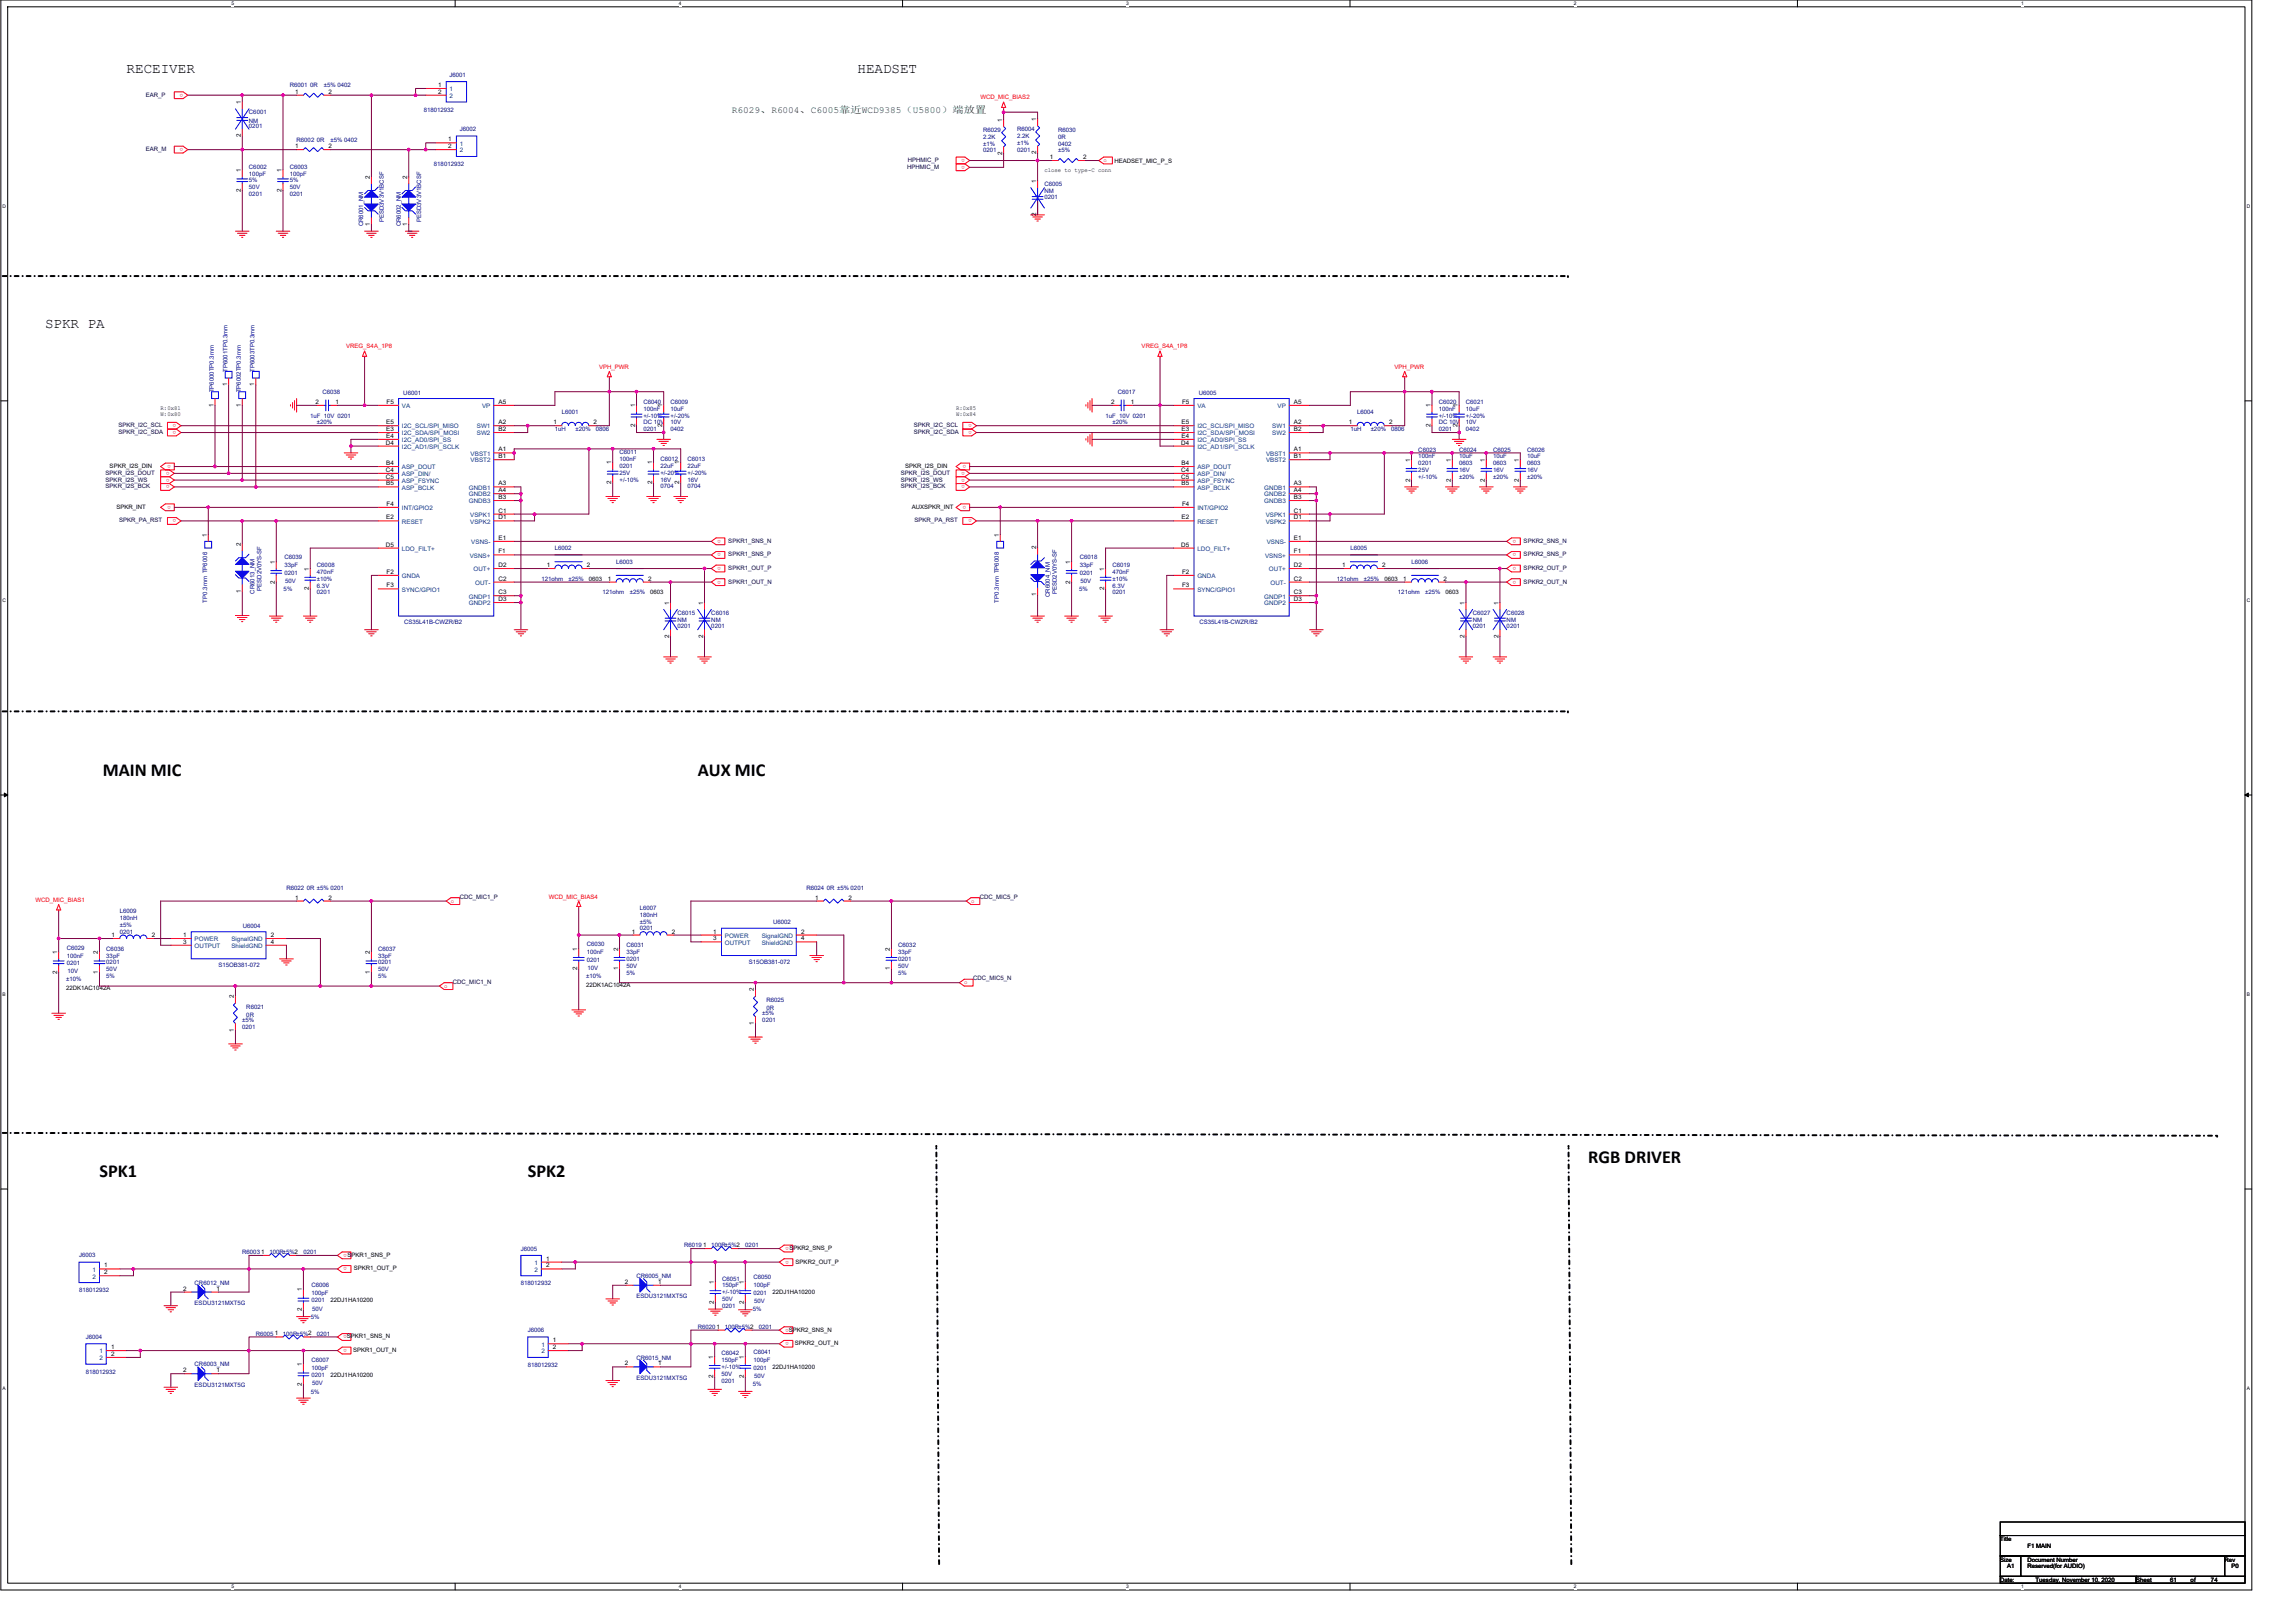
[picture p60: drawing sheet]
<svg xmlns="http://www.w3.org/2000/svg" width="420mm" height="297mm" viewBox="0 0 420 297" stroke-linecap="round" stroke-linejoin="round" font-family="sans-serif">
<defs><g id="words">
<g font-size="3.3">
<text x="18.8" y="141.9">MAIN MIC</text>
<text x="127.7" y="142.1">AUX MIC</text>
<text x="18.2" y="215.5">SPK1</text>
<text x="96.6" y="215.5">SPK2</text>
<text x="290.8" y="212.9">RGB DRIVER</text>
</g>
<g font-size="2.6">
<text x="23.2" y="13.3">RECEIVER</text>
<text x="157" y="13.4">HEADSET</text>
<text x="8.2" y="60">SPKR PA</text>
</g>
<text font-size="1.7" fill="#008000" x="134" y="20.7">R6029、R6004、C6005靠近WCD9385（U5800）端放置</text>
<g font-size="1.1" fill="#000040">
<text x="26.7" y="17.7">EAR_P</text>
<text x="26.7" y="27.7">EAR_M</text>
<text x="166.2" y="29.7">HPHMIC_P</text>
<text x="166.1" y="30.9">HPHMIC_M</text>
<text x="21.7" y="78.2">SPKR_I2C_SCL</text>
<text x="21.7" y="79.4">SPKR_I2C_SDA</text>
<text x="167.3" y="78.2">SPKR_I2C_SCL</text>
<text x="167.3" y="79.4">SPKR_I2C_SDA</text>
<text x="19.3" y="86.9">SPKR_I2S_DOUT</text>
<text x="19.3" y="88.1">SPKR_I2S_WS</text>
<text x="19.3" y="89.4">SPKR_I2S_BCK</text>
<text x="164.9" y="86.9">SPKR_I2S_DOUT</text>
<text x="164.9" y="88.1">SPKR_I2S_WS</text>
<text x="164.9" y="89.4">SPKR_I2S_BCK</text>
<text x="21.8" y="95.6">SPKR_PA_RST</text>
<text x="167.4" y="95.6">SPKR_PA_RST</text>
<text x="133.3" y="99.3">SPKR1_SNS_N</text>
<text x="133.3" y="101.8">SPKR1_SNS_P</text>
<text x="278.9" y="99.3">SPKR2_SNS_N</text>
<text x="278.9" y="101.8">SPKR2_SNS_P</text>
<text x="133.3" y="104.3">SPKR1_OUT_P</text>
<text x="133.3" y="106.8">SPKR1_OUT_N</text>
<text x="278.9" y="104.3">SPKR2_OUT_P</text>
<text x="278.9" y="106.8">SPKR2_OUT_N</text>
<text x="84.2" y="164.4">CDC_MIC1_P</text>
<text x="179.4" y="164.4">CDC_MIC5_P</text>
<text x="178.1" y="179.4">CDC_MIC5_N</text>
<text x="82.9" y="180">CDC_MIC1_N</text>
</g>
<g font-size="1.1" fill="#f00">
<text x="33.5" y="17.1" transform="rotate(180 33.5 17.1)">o</text>
<text x="179.5" y="18.2">WCD_MIC_BIAS2</text>
<text x="33.5" y="27.1" transform="rotate(180 33.5 27.1)">o</text>
<text x="176.6" y="29.1" transform="rotate(180 176.6 29.1)">o</text>
<text x="202" y="29.7">o</text>
<text x="176.6" y="30.3" transform="rotate(180 176.6 30.3)">o</text>
<text x="63.4" y="63.8">VREG_S4A_1P8</text>
<text x="209" y="63.8">VREG_S4A_1P8</text>
<text x="109.7" y="67.5">VPH_PWR</text>
<text x="255.3" y="67.5">VPH_PWR</text>
<text x="32.3" y="77.6" transform="rotate(180 32.3 77.6)">o</text>
<text x="177.9" y="77.6" transform="rotate(180 177.9 77.6)">o</text>
<text x="32.3" y="78.9" transform="rotate(180 32.3 78.9)">o</text>
<text x="177.9" y="78.9" transform="rotate(180 177.9 78.9)">o</text>
<text x="31" y="86.3" transform="rotate(180 31 86.3)">o</text>
<text x="31" y="87.6" transform="rotate(180 31 87.6)">o</text>
<text x="31" y="88.8" transform="rotate(180 31 88.8)">o</text>
<text x="31.3" y="85.1" transform="rotate(180 31.3 85.1)">o</text>
<text x="176.6" y="86.3" transform="rotate(180 176.6 86.3)">o</text>
<text x="176.6" y="87.6" transform="rotate(180 176.6 87.6)">o</text>
<text x="176.6" y="88.8" transform="rotate(180 176.6 88.8)">o</text>
<text x="176.9" y="85.1" transform="rotate(180 176.9 85.1)">o</text>
<text x="31.3" y="92.6" transform="rotate(180 31.3 92.6)">o</text>
<text x="32.3" y="95.1" transform="rotate(180 32.3 95.1)">o</text>
<text x="176.9" y="92.6" transform="rotate(180 176.9 92.6)">o</text>
<text x="177.9" y="95.1" transform="rotate(180 177.9 95.1)">o</text>
<text x="132" y="98.8" transform="rotate(180 132 98.8)">o</text>
<text x="132" y="101.3" transform="rotate(180 132 101.3)">o</text>
<text x="277.6" y="98.8" transform="rotate(180 277.6 98.8)">o</text>
<text x="277.6" y="101.3" transform="rotate(180 277.6 101.3)">o</text>
<text x="132" y="103.8" transform="rotate(180 132 103.8)">o</text>
<text x="132" y="106.3" transform="rotate(180 132 106.3)">o</text>
<text x="277.6" y="103.8" transform="rotate(180 277.6 103.8)">o</text>
<text x="277.6" y="106.3" transform="rotate(180 277.6 106.3)">o</text>
<text x="6.5" y="165.1">WCD_MIC_BIAS1</text>
<text x="82.6" y="165.2">o</text>
<text x="100.5" y="164.4">WCD_MIC_BIAS4</text>
<text x="177.8" y="165.2">o</text>
<text x="81.3" y="180.8">o</text>
<text x="176.5" y="180.1">o</text>
<text x="63.5" y="229.5" transform="rotate(180 63.5 229.5)">o</text>
<text x="63.5" y="232" transform="rotate(180 63.5 232)">o</text>
<text x="144.4" y="228.2" transform="rotate(180 144.4 228.2)">o</text>
<text x="144.4" y="230.7" transform="rotate(180 144.4 230.7)">o</text>
<text x="63.5" y="244.4" transform="rotate(180 63.5 244.4)">o</text>
<text x="144.4" y="243.2" transform="rotate(180 144.4 243.2)">o</text>
<text x="144.4" y="245.6" transform="rotate(180 144.4 245.6)">o</text>
<text x="63.5" y="246.9" transform="rotate(180 63.5 246.9)">o</text>
</g>
<g font-size="1.1" fill="#000080">
<text x="53.1" y="16">R6001 0R</text>
<text x="59.3" y="16">±5% 0402</text>
<text x="82.3" y="14.1">J6001</text>
<text x="45.6" y="20.9">C6001</text>
<text x="45.6" y="22.4">NM</text>
<text x="45.6" y="23.4">0201</text>
<text x="77.6" y="20.4">818012932</text>
<text x="54.3" y="25.9">R6002 0R</text>
<text x="60.5" y="25.9">±5% 0402</text>
<text x="84.2" y="24">J6002</text>
<text x="180" y="24.2">R6029</text>
<text x="180" y="25.4">2.2K</text>
<text x="180" y="26.6">±1%</text>
<text x="180" y="27.9">0201</text>
<text x="186.2" y="24">R6004</text>
<text x="186.2" y="25.3">2.2K</text>
<text x="186.2" y="26.5">±1%</text>
<text x="186.2" y="27.8">0201</text>
<text x="193.7" y="24.2">R6030</text>
<text x="193.7" y="25.4">0R</text>
<text x="193.7" y="27.9">±5%</text>
<text x="193.7" y="26.6">0402</text>
<text x="45.6" y="30.9">C6002</text>
<text x="45.6" y="32.1">100pF</text>
<text x="45.6" y="35.9">0201</text>
<text x="45.6" y="34.6">50V</text>
<text x="45.6" y="33.4">5%</text>
<text x="53.1" y="30.9">C6003</text>
<text x="53.1" y="32.1">100pF</text>
<text x="53.1" y="35.9">0201</text>
<text x="53.1" y="34.6">50V</text>
<text x="53.1" y="33.4">5%</text>
<text x="79.4" y="30.4">818012932</text>
<text x="191.2" y="34">C6005</text>
<text x="191.2" y="35.2">NM</text>
<text x="66.5" y="41.4" transform="rotate(-90 66.5 41.4)">CR6001_NM</text>
<text x="70.3" y="40.7" transform="rotate(-90 70.3 40.7)">PESD3V3V1BCSF</text>
<text x="73.4" y="41.4" transform="rotate(-90 73.4 41.4)">CR6002_NM</text>
<text x="77.1" y="40.7" transform="rotate(-90 77.1 40.7)">PESD3V3V1BCSF</text>
<text x="191.2" y="36.5">0201</text>
<text x="39.1" y="71.8" transform="rotate(-90 39.1 71.8)">TP6000TP0.3mm</text>
<text x="41.6" y="68.1" transform="rotate(-90 41.6 68.1)">TP6001TP0.3mm</text>
<text x="44.1" y="71.8" transform="rotate(-90 44.1 71.8)">TP6002TP0.3mm</text>
<text x="46.6" y="68.1" transform="rotate(-90 46.6 68.1)">TP6003TP0.3mm</text>
<text x="56.8" y="76.4">1uF 10V 0201</text>
<text x="58" y="77.7">±20%</text>
<text x="59" y="72.1">C6038</text>
<text x="73.8" y="72.2">U6001</text>
<text x="102.8" y="75.8">L6001</text>
<text x="117.8" y="74">C6040</text>
<text x="117.8" y="75.2">100nF</text>
<text x="117.8" y="77.7">DC 10V</text>
<text x="117.8" y="76.4">+/-10%</text>
<text x="122.8" y="74">C6009</text>
<text x="122.8" y="75.2">10uF</text>
<text x="122.8" y="77.7">10V</text>
<text x="122.8" y="76.4">+/-20%</text>
<text x="202.4" y="76.4">1uF 10V 0201</text>
<text x="203.7" y="77.7">±20%</text>
<text x="204.6" y="72.1">C6017</text>
<text x="219.5" y="72.2">U6005</text>
<text x="248.5" y="75.8">L6004</text>
<text x="263.4" y="74">C6020</text>
<text x="263.4" y="75.2">100nF</text>
<text x="263.4" y="77.7">DC 10V</text>
<text x="263.4" y="76.4">+/-10%</text>
<text x="268.4" y="74">C6021</text>
<text x="268.4" y="75.2">10uF</text>
<text x="268.4" y="77.7">10V</text>
<text x="268.4" y="76.4">+/-20%</text>
<text x="101.6" y="78.9">1uH</text>
<text x="105.3" y="78.9">±20%</text>
<text x="109.1" y="78.9">0806</text>
<text x="113.4" y="83.2">C6011</text>
<text x="117.8" y="78.9">0201</text>
<text x="122.8" y="78.9">0402</text>
<text x="247.2" y="78.9">1uH</text>
<text x="250.9" y="78.9">±20%</text>
<text x="254.7" y="78.9">0806</text>
<text x="259.7" y="82.7">C6023</text>
<text x="259.7" y="83.9">100nF</text>
<text x="263.4" y="78.9">0201</text>
<text x="267.1" y="82.7">C6024</text>
<text x="267.1" y="83.9">10uF</text>
<text x="268.4" y="78.9">0402</text>
<text x="273.4" y="82.7">C6025</text>
<text x="273.4" y="83.9">10uF</text>
<text x="279.6" y="82.7">C6026</text>
<text x="279.6" y="83.9">10uF</text>
<text x="113.4" y="84.4">100nF</text>
<text x="113.4" y="85.7">0201</text>
<text x="113.4" y="86.9">25V</text>
<text x="113.4" y="88.1">+/-10%</text>
<text x="120.9" y="84.4">C6012</text>
<text x="120.9" y="85.7">22uF</text>
<text x="120.9" y="89.4">0704</text>
<text x="120.9" y="88.1">16V</text>
<text x="120.9" y="86.9">+/-20%</text>
<text x="125.9" y="84.4">C6013</text>
<text x="125.9" y="85.7">22uF</text>
<text x="125.9" y="89.4">0704</text>
<text x="125.9" y="88.1">16V</text>
<text x="125.9" y="86.9">+/-20%</text>
<text x="259.7" y="85.2">0201</text>
<text x="259.7" y="86.4">25V</text>
<text x="259.7" y="87.7">+/-10%</text>
<text x="267.1" y="85.2">0603</text>
<text x="267.1" y="86.4">16V</text>
<text x="267.1" y="87.7">±20%</text>
<text x="273.4" y="85.2">0603</text>
<text x="273.4" y="86.4">16V</text>
<text x="273.4" y="87.7">±20%</text>
<text x="279.6" y="85.2">0603</text>
<text x="279.6" y="86.4">16V</text>
<text x="279.6" y="87.7">±20%</text>
<text x="101.6" y="100.7">L6002</text>
<text x="247.2" y="100.7">L6005</text>
<text x="52.1" y="102.3">C6039</text>
<text x="52.1" y="103.8">33pF</text>
<text x="52.1" y="105.2">0201</text>
<text x="52.2" y="106.7">50V</text>
<text x="58" y="103.8">C6008</text>
<text x="58" y="105.1">470nF</text>
<text x="58" y="107.5">6.3V</text>
<text x="58" y="106.3">±10%</text>
<text x="99.1" y="106.3">121ohm</text>
<text x="104.1" y="106.3">±25%</text>
<text x="112.8" y="103.2">L6003</text>
<text x="197.7" y="102.3">C6018</text>
<text x="197.7" y="103.8">33pF</text>
<text x="197.7" y="105.2">0201</text>
<text x="197.8" y="106.7">50V</text>
<text x="203.7" y="103.8">C6019</text>
<text x="203.7" y="105.1">470nF</text>
<text x="203.7" y="107.5">6.3V</text>
<text x="203.7" y="106.3">±10%</text>
<text x="244.7" y="106.3">121ohm</text>
<text x="249.7" y="106.3">±25%</text>
<text x="258.4" y="103.2">L6006</text>
<text x="37.9" y="110.3" transform="rotate(-90 37.9 110.3)">TP0.3mm TP6006</text>
<text x="46.6" y="108.6" transform="rotate(-90 46.6 108.6)">CR6013_NM</text>
<text x="47.8" y="108.2" transform="rotate(-90 47.8 108.2)">PESD2V0YS-SF</text>
<text x="51.9" y="108.2">5%</text>
<text x="58" y="108.8">0201</text>
<text x="110.3" y="108.8">121ohm</text>
<text x="115.3" y="108.8">±25%</text>
<text x="124" y="112.5">C6015</text>
<text x="124" y="113.8">NM</text>
<text x="130.2" y="112.5">C6016</text>
<text x="130.2" y="113.8">NM</text>
<text x="182.9" y="110.3" transform="rotate(-90 182.9 110.3)">TP0.3mm TP6008</text>
<text x="192.2" y="109.3" transform="rotate(-90 192.2 109.3)">CR6004_NM</text>
<text x="193.5" y="108.8" transform="rotate(-90 193.5 108.8)">PESD2V0YS-SF</text>
<text x="197.6" y="108.2">5%</text>
<text x="203.7" y="108.8">0201</text>
<text x="255.9" y="108.8">121ohm</text>
<text x="260.9" y="108.8">±25%</text>
<text x="269.6" y="112.5">C6027</text>
<text x="269.6" y="113.8">NM</text>
<text x="275.8" y="112.5">C6028</text>
<text x="275.8" y="113.8">NM</text>
<text x="74" y="114.3">CS35L41B-CWZR/B2</text>
<text x="124" y="115">0201</text>
<text x="130.2" y="115">0201</text>
<text x="219.6" y="114.3">CS35L41B-CWZR/B2</text>
<text x="269.6" y="115">0201</text>
<text x="275.8" y="115">0201</text>
<text x="21.9" y="167.2">L6009</text>
<text x="52.4" y="162.8">R6022 0R ±5% 0201</text>
<text x="117.1" y="166.6">L6007</text>
<text x="117.1" y="167.8">180nH</text>
<text x="147.6" y="162.8">R6024 0R ±5% 0201</text>
<text x="12.2" y="173.8">C6029</text>
<text x="21.9" y="168.4">180nH</text>
<text x="21.9" y="169.7">±5%</text>
<text x="21.9" y="170.9">0201</text>
<text x="44.5" y="169.8">U6004</text>
<text x="107.5" y="173.1">C6030</text>
<text x="114.7" y="173.4">C6031</text>
<text x="117.1" y="169">±5%</text>
<text x="117.1" y="170.3">0201</text>
<text x="141.6" y="169.2">U6002</text>
<text x="164.5" y="173.4">C6032</text>
<text x="12.1" y="179.6">±10%</text>
<text x="12.2" y="175.3">100nF</text>
<text x="12.2" y="176.6">0201</text>
<text x="12.4" y="178.1">10V</text>
<text x="19.5" y="174">C6036</text>
<text x="19.5" y="175.3">33pF</text>
<text x="19.5" y="176.5">0201</text>
<text x="19.5" y="177.8">50V</text>
<text x="19.5" y="179">5%</text>
<text x="40" y="177">S15OB381-072</text>
<text x="69.2" y="174">C6037</text>
<text x="69.2" y="175.3">33pF</text>
<text x="69.2" y="176.5">0201</text>
<text x="69.2" y="177.8">50V</text>
<text x="69.2" y="179">5%</text>
<text x="107.3" y="179">±10%</text>
<text x="107.5" y="174.6">100nF</text>
<text x="107.5" y="176">0201</text>
<text x="107.6" y="177.5">10V</text>
<text x="114.7" y="174.6">33pF</text>
<text x="114.7" y="175.9">0201</text>
<text x="114.7" y="177.1">50V</text>
<text x="114.7" y="178.4">5%</text>
<text x="137.1" y="176.4">S15OB381-072</text>
<text x="164.5" y="174.6">33pF</text>
<text x="164.5" y="175.9">0201</text>
<text x="164.5" y="177.1">50V</text>
<text x="164.5" y="178.4">5%</text>
<text x="45.1" y="184.6">R6021</text>
<text x="139.6" y="185.8">±5%</text>
<text x="140.3" y="183.3">R6025</text>
<text x="140.3" y="184.8">0R</text>
<text x="44.4" y="187.1">±5%</text>
<text x="44.4" y="188.3">0201</text>
<text x="45.1" y="186.1">0R</text>
<text x="139.6" y="187.1">0201</text>
<text x="14.5" y="230.1">J6003</text>
<text x="44.4" y="229.5">R6003</text>
<text x="49.3" y="229.5">100R±5%2</text>
<text x="55.5" y="229.5">0201</text>
<text x="95.4" y="228.9">J6005</text>
<text x="116.5" y="233.9">CR6005_NM</text>
<text x="125.3" y="228.3">R6019</text>
<text x="130.2" y="228.3">100R±5%2</text>
<text x="136.4" y="228.3">0201</text>
<text x="14.5" y="236.5">818012932</text>
<text x="35.6" y="235.1">CR6012_NM</text>
<text x="35.6" y="238.9">ESDU3121MXT5G</text>
<text x="57" y="235.5">C6006</text>
<text x="57" y="237">100pF</text>
<text x="57" y="238.4">0201</text>
<text x="57.2" y="239.9">50V</text>
<text x="95.4" y="235.2">818012932</text>
<text x="116.5" y="237.6">ESDU3121MXT5G</text>
<text x="132.2" y="234.4">C6051</text>
<text x="132.2" y="235.6">150pF</text>
<text x="132.2" y="239.4">0201</text>
<text x="132.2" y="238.1">50V</text>
<text x="132.2" y="236.9">+/-10%</text>
<text x="137.8" y="240">5%</text>
<text x="137.9" y="234.1">C6050</text>
<text x="137.9" y="235.6">100pF</text>
<text x="137.9" y="237">0201</text>
<text x="138.1" y="238.5">50V</text>
<text x="15.7" y="245.1">J6004</text>
<text x="46.8" y="244.5">R6005</text>
<text x="51.8" y="244.5">100R±5%2</text>
<text x="56.9" y="241.3">5%</text>
<text x="58" y="244.5">0201</text>
<text x="96.6" y="243.8">J6006</text>
<text x="127.7" y="243.2">R6020</text>
<text x="132.7" y="243.2">100R±5%2</text>
<text x="138.9" y="243.2">0201</text>
<text x="15.7" y="251.4">818012932</text>
<text x="35.6" y="250.1">CR6003_NM</text>
<text x="57" y="249.2">C6007</text>
<text x="57" y="250.7">100pF</text>
<text x="96.6" y="250.2">818012932</text>
<text x="116.5" y="248.8">CR6015_NM</text>
<text x="132.1" y="248.1">C6042</text>
<text x="132.1" y="249.3">150pF</text>
<text x="132.1" y="251.8">50V</text>
<text x="132.1" y="250.6">+/-10%</text>
<text x="137.9" y="247.8">C6041</text>
<text x="137.9" y="249.3">100pF</text>
<text x="137.9" y="250.7">0201</text>
<text x="35.6" y="253.8">ESDU3121MXT5G</text>
<text x="56.9" y="255">5%</text>
<text x="57" y="252.1">0201</text>
<text x="57.2" y="253.6">50V</text>
<text x="116.5" y="252.6">ESDU3121MXT5G</text>
<text x="132.1" y="253">0201</text>
<text x="137.8" y="253.7">5%</text>
<text x="138.1" y="252.2">50V</text>
</g>
<g font-size="1.1">
<text x="54" y="17.1">1</text>
<text x="60.1" y="17.1">2</text>
<text x="80.2" y="15.9">1</text>
<text x="80.2" y="17.1">2</text>
<text x="44.1" y="19" transform="rotate(-90 44.1 19)">1</text>
<text x="183.5" y="22.3" transform="rotate(-90 183.5 22.3)">1</text>
<text x="189.7" y="22.2" transform="rotate(-90 189.7 22.2)">1</text>
<text x="44.1" y="25.1" transform="rotate(-90 44.1 25.1)">2</text>
<text x="54" y="27.1">1</text>
<text x="60.1" y="27.1">2</text>
<text x="82.1" y="25.9">1</text>
<text x="82.1" y="27.1">2</text>
<text x="183.5" y="28.4" transform="rotate(-90 183.5 28.4)">2</text>
<text x="189.7" y="28.3" transform="rotate(-90 189.7 28.3)">2</text>
<text x="192.2" y="29.1">1</text>
<text x="198.3" y="29.1">2</text>
<text x="204" y="29.8">HEADSET_MIC_P_S</text>
<text x="44.1" y="35.1" transform="rotate(-90 44.1 35.1)">2</text>
<text x="44.1" y="31.5" transform="rotate(-90 44.1 31.5)">1</text>
<text x="51.5" y="35.1" transform="rotate(-90 51.5 35.1)">2</text>
<text x="51.5" y="31.5" transform="rotate(-90 51.5 31.5)">1</text>
<text x="67.7" y="32.7" transform="rotate(-90 67.7 32.7)">2</text>
<text x="74.6" y="32.7" transform="rotate(-90 74.6 32.7)">2</text>
<text x="189.7" y="33.5" transform="rotate(-90 189.7 33.5)">1</text>
<text x="191.2" y="31.5">close to type-C conn</text>
<text x="67.7" y="41.3" transform="rotate(-90 67.7 41.3)">1</text>
<text x="74.6" y="41.3" transform="rotate(-90 74.6 41.3)">1</text>
<text x="189.7" y="39.6" transform="rotate(-90 189.7 39.6)">2</text>
<text x="41.6" y="70.7" transform="rotate(-90 41.6 70.7)">1</text>
<text x="46.6" y="70.7" transform="rotate(-90 46.6 70.7)">1</text>
<text x="29.4" y="75.1">R:0x81</text>
<text x="29.4" y="76.2">W:0x80</text>
<text x="39.1" y="74.4" transform="rotate(-90 39.1 74.4)">1</text>
<text x="44.1" y="74.4" transform="rotate(-90 44.1 74.4)">1</text>
<text x="57.8" y="73.9">2</text>
<text x="61.4" y="73.9">1</text>
<text x="70.7" y="77.6">E5</text>
<text x="70.8" y="73.9">F5</text>
<text x="91.3" y="77.6">A2</text>
<text x="91.3" y="73.9">A5</text>
<text x="101.3" y="77.6">1</text>
<text x="108.7" y="77.6">2</text>
<text x="116.3" y="74.5" transform="rotate(-90 116.3 74.5)">1</text>
<text x="121.2" y="74.5" transform="rotate(-90 121.2 74.5)">1</text>
<text x="175" y="75.1">R:0x85</text>
<text x="175" y="76.2">W:0x84</text>
<text x="203.4" y="73.9">2</text>
<text x="207" y="73.9">1</text>
<text x="216.3" y="77.6">E5</text>
<text x="216.4" y="73.9">F5</text>
<text x="236.9" y="77.6">A2</text>
<text x="236.9" y="73.9">A5</text>
<text x="247" y="77.6">1</text>
<text x="254.3" y="77.6">2</text>
<text x="261.9" y="74.5" transform="rotate(-90 261.9 74.5)">1</text>
<text x="266.9" y="74.5" transform="rotate(-90 266.9 74.5)">1</text>
<text x="70.6" y="81.4">D4</text>
<text x="70.7" y="78.9">E3</text>
<text x="70.7" y="80.1">E4</text>
<text x="91.3" y="78.9">B2</text>
<text x="91.3" y="82.6">A1</text>
<text x="91.3" y="83.9">B1</text>
<text x="116.3" y="78.2" transform="rotate(-90 116.3 78.2)">2</text>
<text x="121.2" y="78.2" transform="rotate(-90 121.2 78.2)">2</text>
<text x="216.3" y="81.4">D4</text>
<text x="216.3" y="78.9">E3</text>
<text x="216.3" y="80.1">E4</text>
<text x="236.9" y="82.6">A1</text>
<text x="236.9" y="83.9">B1</text>
<text x="236.9" y="78.9">B2</text>
<text x="261.9" y="78.2" transform="rotate(-90 261.9 78.2)">2</text>
<text x="266.9" y="78.2" transform="rotate(-90 266.9 78.2)">2</text>
<text x="20.1" y="85.7">SPKR_I2S_DIN</text>
<text x="70.6" y="86.4">C4</text>
<text x="70.6" y="87.6">C5</text>
<text x="70.7" y="85.1">B4</text>
<text x="70.7" y="88.8">B5</text>
<text x="91.3" y="88.8">A3</text>
<text x="111.9" y="88.6" transform="rotate(-90 111.9 88.6)">2</text>
<text x="111.9" y="85" transform="rotate(-90 111.9 85)">1</text>
<text x="119.4" y="88.6" transform="rotate(-90 119.4 88.6)">2</text>
<text x="119.4" y="85" transform="rotate(-90 119.4 85)">1</text>
<text x="124.3" y="88.6" transform="rotate(-90 124.3 88.6)">2</text>
<text x="124.3" y="85" transform="rotate(-90 124.3 85)">1</text>
<text x="165.7" y="85.7">SPKR_I2S_DIN</text>
<text x="216.3" y="86.4">C4</text>
<text x="216.3" y="87.6">C5</text>
<text x="216.3" y="85.1">B4</text>
<text x="216.3" y="88.8">B5</text>
<text x="236.9" y="88.8">A3</text>
<text x="258.1" y="88.1" transform="rotate(-90 258.1 88.1)">2</text>
<text x="258.1" y="84.5" transform="rotate(-90 258.1 84.5)">1</text>
<text x="265.6" y="88.1" transform="rotate(-90 265.6 88.1)">2</text>
<text x="265.6" y="84.5" transform="rotate(-90 265.6 84.5)">1</text>
<text x="271.8" y="88.1" transform="rotate(-90 271.8 88.1)">2</text>
<text x="271.8" y="84.5" transform="rotate(-90 271.8 84.5)">1</text>
<text x="278.1" y="88.1" transform="rotate(-90 278.1 88.1)">2</text>
<text x="278.1" y="84.5" transform="rotate(-90 278.1 84.5)">1</text>
<text x="21.3" y="93.1">SPKR_INT</text>
<text x="70.7" y="95.1">E2</text>
<text x="70.8" y="92.6">F4</text>
<text x="91.3" y="90.1">A4</text>
<text x="91.3" y="91.3">B3</text>
<text x="91.3" y="93.8">C1</text>
<text x="91.3" y="95.1">D1</text>
<text x="166.9" y="93.1">AUXSPKR_INT</text>
<text x="216.3" y="95.1">E2</text>
<text x="216.4" y="92.6">F4</text>
<text x="236.9" y="93.8">C1</text>
<text x="236.9" y="95.1">D1</text>
<text x="236.9" y="90.1">A4</text>
<text x="236.9" y="91.3">B3</text>
<text x="37.9" y="98.2" transform="rotate(-90 37.9 98.2)">1</text>
<text x="44.1" y="99.9" transform="rotate(-90 44.1 99.9)">2</text>
<text x="70.6" y="100">D5</text>
<text x="91.3" y="98.8">E1</text>
<text x="91.3" y="101.3">F1</text>
<text x="182.8" y="98.2" transform="rotate(-90 182.8 98.2)">1</text>
<text x="189.7" y="100.6" transform="rotate(-90 189.7 100.6)">2</text>
<text x="216.3" y="100">D5</text>
<text x="236.9" y="98.8">E1</text>
<text x="236.9" y="101.3">F1</text>
<text x="50.3" y="106.8" transform="rotate(-90 50.3 106.8)">2</text>
<text x="50.3" y="103.2" transform="rotate(-90 50.3 103.2)">1</text>
<text x="56.5" y="104.4" transform="rotate(-90 56.5 104.4)">1</text>
<text x="70.8" y="105">F2</text>
<text x="70.8" y="107.5">F3</text>
<text x="91.3" y="106.3">C2</text>
<text x="91.3" y="103.8">D2</text>
<text x="100.1" y="103.8">1</text>
<text x="107.5" y="103.8">2</text>
<text x="107.8" y="106.3">0603</text>
<text x="111.3" y="106.3">1</text>
<text x="118.6" y="106.3">2</text>
<text x="195.9" y="106.8" transform="rotate(-90 195.9 106.8)">2</text>
<text x="195.9" y="103.2" transform="rotate(-90 195.9 103.2)">1</text>
<text x="202.1" y="104.4" transform="rotate(-90 202.1 104.4)">1</text>
<text x="216.4" y="105">F2</text>
<text x="216.4" y="107.5">F3</text>
<text x="236.9" y="103.8">D2</text>
<text x="236.9" y="106.3">C2</text>
<text x="245.7" y="103.8">1</text>
<text x="253.1" y="103.8">2</text>
<text x="253.4" y="106.3">0603</text>
<text x="256.9" y="106.3">1</text>
<text x="264.3" y="106.3">2</text>
<text x="44.1" y="108.5" transform="rotate(-90 44.1 108.5)">1</text>
<text x="56.5" y="108" transform="rotate(-90 56.5 108)">2</text>
<text x="91.3" y="108.8">C3</text>
<text x="91.3" y="110">D3</text>
<text x="119" y="108.8">0603</text>
<text x="122.5" y="110.7" transform="rotate(-90 122.5 110.7)">1</text>
<text x="128.7" y="110.7" transform="rotate(-90 128.7 110.7)">1</text>
<text x="189.7" y="109.2" transform="rotate(-90 189.7 109.2)">1</text>
<text x="202.1" y="108" transform="rotate(-90 202.1 108)">2</text>
<text x="236.9" y="108.8">C3</text>
<text x="236.9" y="110">D3</text>
<text x="264.6" y="108.8">0603</text>
<text x="268.1" y="110.7" transform="rotate(-90 268.1 110.7)">1</text>
<text x="274.3" y="110.7" transform="rotate(-90 274.3 110.7)">1</text>
<text x="122.5" y="116.8" transform="rotate(-90 122.5 116.8)">2</text>
<text x="128.7" y="116.8" transform="rotate(-90 128.7 116.8)">2</text>
<text x="268.1" y="116.8" transform="rotate(-90 268.1 116.8)">2</text>
<text x="274.3" y="116.8" transform="rotate(-90 274.3 116.8)">2</text>
<text x="54" y="164.6">1</text>
<text x="60.1" y="164.6">2</text>
<text x="149.3" y="164.6">1</text>
<text x="155.4" y="164.6">2</text>
<text x="20.4" y="171.5">1</text>
<text x="27.8" y="171.5">2</text>
<text x="33.5" y="172.7">3</text>
<text x="33.5" y="171.5">1</text>
<text x="49.6" y="171.5">2</text>
<text x="49.6" y="172.7">4</text>
<text x="115.6" y="170.9">1</text>
<text x="123" y="170.9">2</text>
<text x="130.6" y="172.1">3</text>
<text x="130.6" y="170.9">1</text>
<text x="146.7" y="170.9">2</text>
<text x="146.7" y="172.1">4</text>
<text x="10.5" y="178.2" transform="rotate(-90 10.5 178.2)">2</text>
<text x="10.5" y="174.6" transform="rotate(-90 10.5 174.6)">1</text>
<text x="17.9" y="178.2" transform="rotate(-90 17.9 178.2)">1</text>
<text x="17.9" y="174.6" transform="rotate(-90 17.9 174.6)">2</text>
<text x="67.7" y="178.2" transform="rotate(-90 67.7 178.2)">1</text>
<text x="67.7" y="174.6" transform="rotate(-90 67.7 174.6)">2</text>
<text x="105.7" y="177.6" transform="rotate(-90 105.7 177.6)">2</text>
<text x="105.7" y="174" transform="rotate(-90 105.7 174)">1</text>
<text x="113.1" y="177.6" transform="rotate(-90 113.1 177.6)">1</text>
<text x="113.1" y="174" transform="rotate(-90 113.1 174)">2</text>
<text x="162.9" y="177.6" transform="rotate(-90 162.9 177.6)">1</text>
<text x="162.9" y="174" transform="rotate(-90 162.9 174)">2</text>
<text x="12.1" y="181.2">22DK1AC1042A</text>
<text x="42.8" y="182.7" transform="rotate(-90 42.8 182.7)">2</text>
<text x="107.3" y="180.6">22DK1AC1042A</text>
<text x="138" y="181.5" transform="rotate(-90 138 181.5)">2</text>
<text x="42.8" y="188.8" transform="rotate(-90 42.8 188.8)">1</text>
<text x="138" y="187.6" transform="rotate(-90 138 187.6)">1</text>
<text x="19.1" y="232">1</text>
<text x="19.1" y="233.2">2</text>
<text x="47.8" y="229.5">1</text>
<text x="63.6" y="230">SPKR1_SNS_P</text>
<text x="64.8" y="232.5">SPKR1_OUT_P</text>
<text x="100" y="230.7">1</text>
<text x="100" y="232">2</text>
<text x="128.7" y="228.2">1</text>
<text x="144.5" y="228.8">SPKR2_SNS_P</text>
<text x="145.7" y="231.3">SPKR2_OUT_P</text>
<text x="33.5" y="236.2">2</text>
<text x="39.6" y="236.2">1</text>
<text x="55.3" y="240" transform="rotate(-90 55.3 240)">2</text>
<text x="55.3" y="236.3" transform="rotate(-90 55.3 236.3)">1</text>
<text x="60.5" y="238.2">22DJ1HA10200</text>
<text x="114.4" y="234.9">2</text>
<text x="120.5" y="234.9">1</text>
<text x="130.7" y="238.6" transform="rotate(-90 130.7 238.6)">2</text>
<text x="130.7" y="235" transform="rotate(-90 130.7 235)">1</text>
<text x="136.2" y="238.6" transform="rotate(-90 136.2 238.6)">2</text>
<text x="136.2" y="235" transform="rotate(-90 136.2 235)">1</text>
<text x="141.4" y="236.9">22DJ1HA10200</text>
<text x="50.3" y="244.4">1</text>
<text x="63.5" y="245">SPKR1_SNS_N</text>
<text x="101.2" y="245.7">1</text>
<text x="131.2" y="243.2">1</text>
<text x="144.4" y="243.7">SPKR2_SNS_N</text>
<text x="20.3" y="246.9">1</text>
<text x="20.3" y="248.2">2</text>
<text x="33.5" y="251.1">2</text>
<text x="39.6" y="251.1">1</text>
<text x="55.3" y="250" transform="rotate(-90 55.3 250)">1</text>
<text x="60.5" y="251.9">22DJ1HA10200</text>
<text x="64.6" y="247.5">SPKR1_OUT_N</text>
<text x="101.2" y="246.9">2</text>
<text x="114.4" y="249.9">2</text>
<text x="120.5" y="249.9">1</text>
<text x="130.6" y="248.7" transform="rotate(-90 130.6 248.7)">1</text>
<text x="136.2" y="248.7" transform="rotate(-90 136.2 248.7)">1</text>
<text x="141.4" y="250.6">22DJ1HA10200</text>
<text x="145.5" y="246.2">SPKR2_OUT_N</text>
<text x="55.3" y="253.7" transform="rotate(-90 55.3 253.7)">2</text>
<text x="130.6" y="252.3" transform="rotate(-90 130.6 252.3)">2</text>
<text x="136.2" y="252.3" transform="rotate(-90 136.2 252.3)">2</text>
<text x="366.2" y="282">Title</text>
<text x="366.2" y="285.8">Size</text>
<text x="367.4" y="287">A1</text>
<text x="371.2" y="285.8">Document Number</text>
<text x="371.2" y="287">Reserved(for AUDIO)</text>
<text x="371.2" y="283.3">F1 MAIN</text>
<text x="407.3" y="285.8">Rev</text>
<text x="408.5" y="287">P0</text>
<text x="366.2" y="289.5">Date:</text>
<text x="372.7" y="289.5">Tuesday, November 10, 2020</text>
<text x="391.1" y="289.5">Sheet</text>
<text x="397.3" y="289.5">61</text>
<text x="401.1" y="289.5">of</text>
<text x="404.8" y="289.5">74</text>
</g>
<g font-size="1.1" fill="#004080">
<text x="82.3" y="16.7">1</text>
<text x="82.3" y="17.9">2</text>
<text x="84.2" y="26.6">1</text>
<text x="84.2" y="27.9">2</text>
<text x="73.6" y="74.7">VA</text>
<text x="88.3" y="74.7">VP</text>
<text x="219.2" y="74.7">VA</text>
<text x="233.9" y="74.7">VP</text>
<text x="73.6" y="82.1">I2C_AD1/SPI_SCLK</text>
<text x="73.6" y="79.7">I2C_SDA/SPI_MOSI</text>
<text x="73.6" y="80.9">I2C_AD0/SPI_SS</text>
<text x="73.6" y="78.4">I2C_SCL/SPI_MISO</text>
<text x="86.2" y="83.4">VBST1</text>
<text x="87.3" y="78.4">SW1</text>
<text x="87.3" y="79.7">SW2</text>
<text x="219.2" y="82.1">I2C_AD1/SPI_SCLK</text>
<text x="219.2" y="79.7">I2C_SDA/SPI_MOSI</text>
<text x="219.2" y="80.9">I2C_AD0/SPI_SS</text>
<text x="219.2" y="78.4">I2C_SCL/SPI_MISO</text>
<text x="231.8" y="83.4">VBST1</text>
<text x="232.9" y="78.4">SW1</text>
<text x="232.9" y="79.7">SW2</text>
<text x="73.6" y="85.9">ASP_DOUT</text>
<text x="73.6" y="89.6">ASP_BCLK</text>
<text x="73.6" y="87.1">ASP_DIN/</text>
<text x="73.6" y="88.4">ASP_FSYNC</text>
<text x="85.8" y="89.6">GNDB1</text>
<text x="86.2" y="84.6">VBST2</text>
<text x="219.2" y="85.9">ASP_DOUT</text>
<text x="219.2" y="89.6">ASP_BCLK</text>
<text x="219.2" y="87.1">ASP_DIN/</text>
<text x="219.2" y="88.4">ASP_FSYNC</text>
<text x="231.5" y="89.6">GNDB1</text>
<text x="231.8" y="84.6">VBST2</text>
<text x="73.6" y="95.8">RESET</text>
<text x="73.6" y="93.4">INT/GPIO2</text>
<text x="85.8" y="90.9">GNDB2</text>
<text x="85.8" y="92.1">GNDB3</text>
<text x="86.1" y="94.6">VSPK1</text>
<text x="86.1" y="95.8">VSPK2</text>
<text x="219.2" y="95.8">RESET</text>
<text x="219.2" y="93.4">INT/GPIO2</text>
<text x="231.5" y="90.9">GNDB2</text>
<text x="231.5" y="92.1">GNDB3</text>
<text x="231.7" y="94.6">VSPK1</text>
<text x="231.7" y="95.8">VSPK2</text>
<text x="73.6" y="100.8">LDO_FILT+</text>
<text x="86.3" y="99.6">VSNS-</text>
<text x="219.2" y="100.8">LDO_FILT+</text>
<text x="231.9" y="99.6">VSNS-</text>
<text x="73.6" y="105.8">GNDA</text>
<text x="86" y="102.1">VSNS+</text>
<text x="86.7" y="104.6">OUT+</text>
<text x="87" y="107">OUT-</text>
<text x="219.2" y="105.8">GNDA</text>
<text x="231.6" y="102.1">VSNS+</text>
<text x="232.3" y="104.6">OUT+</text>
<text x="232.6" y="107">OUT-</text>
<text x="73.6" y="108.3">SYNC/GPIO1</text>
<text x="85.8" y="109.5">GNDP1</text>
<text x="85.8" y="110.8">GNDP2</text>
<text x="219.2" y="108.3">SYNC/GPIO1</text>
<text x="231.5" y="109.5">GNDP1</text>
<text x="231.5" y="110.8">GNDP2</text>
<text x="35.6" y="173.5">OUTPUT</text>
<text x="35.6" y="172.3">POWER</text>
<text x="42.4" y="172.3">SignalGND</text>
<text x="42.4" y="173.5">ShieldGND</text>
<text x="132.7" y="172.9">OUTPUT</text>
<text x="132.7" y="171.6">POWER</text>
<text x="139.5" y="171.6">SignalGND</text>
<text x="139.5" y="172.9">ShieldGND</text>
<text x="17" y="232.7">1</text>
<text x="17" y="234">2</text>
<text x="97.9" y="231.5">1</text>
<text x="97.9" y="232.7">2</text>
<text x="18.2" y="247.7">1</text>
<text x="18.2" y="248.9">2</text>
<text x="99.1" y="246.4">1</text>
<text x="99.1" y="247.7">2</text>
</g>
<g font-size=".9">
<text x="42.4" y="1">5</text>
<text x="124.3" y="1">4</text>
<text x="206.2" y="1">3</text>
<text x="288.1" y="1">2</text>
<text x="370" y="1">1</text>
<text x=".5" y="38.1">D</text>
<text x="411.3" y="38.1">D</text>
<text x=".5" y="110.2">C</text>
<text x="411.3" y="110.2">C</text>
<text x=".5" y="182.4">B</text>
<text x="411.3" y="182.4">B</text>
<text x=".5" y="254.5">A</text>
<text x="411.3" y="254.5">A</text>
<text x="42.4" y="290.7">5</text>
<text x="124.3" y="290.7">4</text>
<text x="206.2" y="290.7">3</text>
<text x="288.1" y="290.7">2</text>
<text x="370" y="290.7">1</text>
</g>
</g></defs>
<path d="M.2 0h412.1v291h-412.1zM1.4 1.2h409.6v288.6h-409.6z" fill="none" stroke="#000" stroke-width=".18"/>
<g fill="#fff">
<path d="M42.4 .1h.5v1h-.5z"/>
<path d="M42.4 289.9h.5v1h-.5z"/>
</g>
<path d="M83.3 0v1.2M83.3 289.8v1.2" fill="none" stroke="#000" stroke-width=".18"/>
<g fill="#fff">
<path d="M124.3 .1h.5v1h-.5z"/>
<path d="M124.3 289.9h.5v1h-.5z"/>
</g>
<path d="M165.2 0v1.2M165.2 289.8v1.2" fill="none" stroke="#000" stroke-width=".18"/>
<g fill="#fff">
<path d="M206.2 .1h.5v1h-.5z"/>
<path d="M206.2 289.9h.5v1h-.5z"/>
</g>
<path d="M247.2 0v1.2M247.2 289.8v1.2" fill="none" stroke="#000" stroke-width=".18"/>
<g fill="#fff">
<path d="M288.1 .1h.5v1h-.5z"/>
<path d="M288.1 289.9h.5v1h-.5z"/>
</g>
<path d="M329.1 0v1.2M329.1 289.8v1.2" fill="none" stroke="#000" stroke-width=".18"/>
<g fill="#fff">
<path d="M370 .1h.5v1h-.5z"/>
<path d="M370 289.9h.5v1h-.5z"/>
<path d="M.5 37.3h.6v1h-.6z"/>
<path d="M411.3 37.3h.7v1h-.7z"/>
<path d="M.5 109.4h.6v1h-.6z"/>
<path d="M411.3 109.4h.7v1h-.7z"/>
</g>
<path d="M.2 73.4h1.2M411 73.4h1.3" fill="none" stroke="#000" stroke-width=".18"/>
<g fill="#fff">
<path d="M.5 181.5h.5v1h-.5z"/>
<path d="M411.3 181.5h.6v1h-.6z"/>
</g>
<path d="M.2 145.5h1.2M411 145.5h1.3" fill="none" stroke="#000" stroke-width=".18"/>
<path d="M.8 145.1l.6 .4-.6 .3zM411 145.5l.6-.4v.7z" fill="#000" stroke="#000" stroke-width=".18"/>
<g fill="#fff">
<path d="M.5 253.7h.5v1h-.5z"/>
<path d="M411.3 253.7h.6v1h-.6z"/>
</g>
<path d="M.2 217.6h1.2M411 217.6h1.3M366.2 278.6h44.8v2.4h-44.8zM366.2 281h44.8v3.8h-44.8zM366.2 284.8h3.7v3.7h-3.7zM366.2 288.5h24.9v1.3h-24.9zM369.9 284.8h37.4v3.7h-37.4zM391.1 288.5h19.9v1.3h-19.9zM407.3 284.8h3.7v3.7h-3.7z" fill="none" stroke="#000" stroke-width=".18"/>
<path d="M.1 50.5h287M.1 130.2h287M.1 207.4l405.8 .5M171.4 209.7h.1M287.2 209.7h.1M405.9 207.9h.1M171.9 286.3l-.5-76.6M287.7 286.3l-.5-76.6" fill="none" stroke="#000" stroke-width=".36" stroke-dasharray=".7 .7 0 .7"/>
<g fill="#000" stroke-dasharray=".7 .7 0 .7">
<circle cx="287.1" cy="50.5" r=".18"/>
<circle cx="287.1" cy="130.2" r=".18"/>
</g>
<g fill="none" stroke="#f00" stroke-width=".18">
<path d="M31.9 16.8h1.6l.9 .6-.9 .7h-1.6zM44.4 18.7v1.2M54.3 17.4h1.3M59.3 17.4h1.2M77.9 16.2h3.8M77.9 17.4h3.8M183.7 18.7l.4 1h-.7zM183.7 19.7v.2M31.9 26.8h1.6l.9 .6-.9 .6h-1.6zM44.4 31.1v1.3M44.4 33.6v1.3M44.4 23.6v1.3"/>
<path d="M51.8 31.1v1.3M51.8 33.6v1.3M54.3 27.4h1.3M59.3 27.4h1.2M68 39.8v1.3M68 32.4v1.2M74.8 39.8v1.3M74.8 32.4v1.2M79.8 26.1h3.8M79.8 27.4h3.8M175 28.7h1.6l.9 .7-.9 .6h-1.6zM175 30h1.6l.9 .6-.9 .6h-1.6z"/>
<path d="M183.7 21.9v1.3M183.7 26.9v1.2M188.7 39.3h2.5M189.1 39.7h1.7M190 33.1v1.3M190 38.1v1.2M190 21.8v1.2M190 26.8v1.2M192.5 29.4h1.2M197.4 29.4h1.3M201.2 29.4l.8-.7h1.7v1.3h-1.7zM43.1 42.3h2.5"/>
<path d="M43.5 42.7h1.7M43.8 43.1h1M44.2 43.4h.3M50.6 42.3h2.5M50.9 42.7h1.8M51.3 43.1h1M51.7 43.4h.2M66.7 42.3h2.5M67.1 42.7h1.8M67.5 43.1h1M67.9 43.4h.2M74.2 42.3h2.5"/>
<path d="M74.6 42.7h1.7M75 43.1h1M75.3 43.4h.3M189.5 40.1h1M189.8 40.4h.3M30.7 77.3h1.6l.8 .6-.8 .6h-1.6zM30.7 78.5h1.6l.8 .7-.8 .6h-1.6zM39.4 72.9v1.3M41.9 69.2v1.2M44.4 72.9v1.3M46.8 69.2v1.2M53.2 74.1v.2"/>
<path d="M53.6 73.7v1M53.9 73.3v1.8M54.3 72.9v2.5M58 74.2h1.3M60.5 74.2h1.3M66.7 65.2v.3M66.7 64.2l.4 1h-.7zM69.2 79.2h3.8M69.2 77.9h3.8M69.2 74.2h3.8M90.4 77.9h3.7M90.4 74.2h3.7"/>
<path d="M90.4 79.2h3.7M101.6 77.9h1.2M107.8 77.9h1.3M111.6 69v.2M111.6 68l.3 1h-.7zM116.5 74.2v1.2M116.5 76.7v1.2M121.5 74.2v1.2M121.5 76.7v1.2M176.3 77.3h1.6l.9 .6-.9 .6h-1.6zM176.3 78.5h1.6l.9 .7-.9 .6h-1.6zM198.8 74.1v.2"/>
<path d="M199.2 79.9v1M199.2 73.7v1M199.5 79.5v1.8M199.5 73.3v1.8M199.9 79.2v2.4M199.9 72.9v2.5M203.7 74.2h1.2M206.2 74.2h1.2M212.4 65.2v.3M212.4 64.2l.3 1h-.7zM214.9 79.2h3.7M214.9 77.9h3.7"/>
<path d="M214.9 74.2h3.7M236 77.9h3.7M236 74.2h3.7M236 79.2h3.7M247.2 77.9h1.3M253.4 77.9h1.3M257.2 68l.3 1h-.7zM257.2 69v.2M262.2 74.2v1.2M262.2 76.7v1.2M267.1 74.2v1.2M267.1 76.7v1.2"/>
<path d="M29.4 85.4l.9-.6h1.6v1.2h-1.6zM29.4 92.9l.9-.7h1.6v1.3h-1.6zM29.4 86h1.6l.9 .6-.9 .6h-1.6zM29.4 88.5h1.6l.9 .6-.9 .6h-1.6zM30.7 94.7h1.6l.8 .6-.8 .7h-1.6zM31 87.2l.9 .7-.9 .6M31 87.2h-1.6v1.3h1.6M38.1 97.8v1.3M44.4 99.6v1.2M63 82.9h2.5M63.4 83.3h1.7M63.8 83.7h1"/>
<path d="M64.1 84h.3M69.2 85.4h3.8M69.2 89.1h3.8M69.2 86.6h3.8M69.2 87.9h3.8M69.2 81.6h3.8M69.2 95.3h3.8M69.2 80.4h3.8M69.2 92.9h3.8M90.4 82.9h3.7M90.4 89.1h3.7M90.4 90.4h3.7"/>
<path d="M90.4 84.1h3.7M90.4 91.6h3.7M90.4 94.1h3.7M90.4 95.3h3.7M90.4 99.1h3.7M110.9 90.9h2.5M111.3 91.2h1.7M111.7 91.6h1M112 92h.3M112.2 84.6v1.3M112.2 87.1v1.3M118.4 90.9h2.5"/>
<path d="M118.8 91.2h1.7M119.1 91.6h1.1M119.5 92h.3M119.6 84.6v1.3M119.6 87.1v1.3M120.3 80.4h2.5M120.6 80.8h1.8M121 81.2h1M121.4 81.5h.2M123.4 90.9h2.5M123.8 91.2h1.7M124.1 91.6h1"/>
<path d="M124.5 92h.2M124.6 84.6v1.3M124.6 87.1v1.3M130.2 99.1l.9-.7h1.6v1.3h-1.6zM175 86h1.6l.9 .6-.9 .6h-1.6zM175 88.5h1.6l.9 .6-.9 .6h-1.6zM175 85.4l.9-.6h1.6v1.2h-1.6zM175 92.9l.9-.7h1.6v1.3h-1.6zM176.3 94.7h1.6l.9 .6-.9 .7h-1.6zM176.6 87.2l.9 .7-.9 .6M176.6 87.2h-1.6v1.3h1.6M183.1 97.8v1.3"/>
<path d="M198.8 80.3v.2M214.9 85.4h3.7M214.9 89.1h3.7M214.9 86.6h3.7M214.9 87.9h3.7M214.9 81.6h3.7M214.9 95.3h3.7M214.9 80.4h3.7M214.9 92.9h3.7M236 82.9h3.7M236 89.1h3.7M236 90.4h3.7"/>
<path d="M236 84.1h3.7M236 91.6h3.7M236 94.1h3.7M236 95.3h3.7M236 99.1h3.7M257.2 89.1h2.5M257.5 89.5h1.8M257.9 89.9h1M258.3 90.2h.2M258.4 84.1v1.3M258.4 86.6v1.3M264.6 89.1h2.5"/>
<path d="M265 89.5h1.8M265.4 89.9h1M265.8 90.2h.2M265.9 80.4h2.5M265.9 84.1v1.3M265.9 86.6v1.3M266.3 80.8h1.7M266.6 81.2h1M267 81.5h.3M270.9 89.1h2.5M271.2 89.5h1.8M271.6 89.9h1"/>
<path d="M272 90.2h.2M272.1 84.1v1.3M272.1 86.6v1.3M275.8 99.1l.9-.7h1.6v1.3h-1.6zM277.1 89.1h2.5M277.5 89.5h1.7M277.8 89.9h1M278.2 90.2h.3M278.3 84.1v1.3M278.3 86.6v1.3M43.1 112.6h2.5M43.5 113h1.7"/>
<path d="M43.8 113.4h1M44.2 113.8h.3M44.4 107v1.3M49.3 112.8h2.5M49.7 113.1h1.7M50.1 113.5h1M50.5 113.9h.2M50.6 102.8v1.3M50.6 105.3v1.2M55.6 112.8h2.4M55.9 113.1h1.8M56.3 113.5h1"/>
<path d="M56.7 113.9h.2M56.8 104.1v1.2M56.8 106.5v1.3M66.7 115.3h2.5M67.1 115.6h1.8M67.5 116h1M67.9 116.4h.2M69.2 100.3h3.8M69.2 105.3h3.8M69.2 107.8h3.8M90.4 106.5h3.7M90.4 109h3.7"/>
<path d="M90.4 104.1h3.7M90.4 110.3h3.7M90.4 101.6h3.7M94.1 115.3h2.5M94.5 115.6h1.8M94.9 116h1M95.3 116.4h.2M100.4 104.1h1.2M106.6 104.1h1.2M111.6 106.5h1.2M117.8 106.5h1.2M122.8 110.3v1.2"/>
<path d="M122.8 115.3v1.2M129 110.3v1.2M129 115.3v1.2M130.2 101.6l.9-.7h1.6v1.3h-1.6zM130.2 104.1l.9-.7h1.6v1.3h-1.6zM130.2 106.5l.9-.6h1.6v1.3h-1.6zM188.7 112.8h2.5M189.1 113.1h1.7M189.5 113.5h1M189.8 113.9h.3M190 107.7v1.2M190 100.2v1.2"/>
<path d="M194.9 112.8h2.5M195.3 113.1h1.8M195.7 113.5h1M196.1 113.9h.2M196.2 102.8v1.3M196.2 105.3v1.2M201.2 112.8h2.5M201.5 113.1h1.8M201.9 113.5h1M202.3 113.9h.2M202.4 104.1v1.2M202.4 106.5v1.3"/>
<path d="M212.4 115.3h2.5M212.7 115.6h1.8M213.1 116h1M213.5 116.4h.2M214.9 100.3h3.7M214.9 105.3h3.7M214.9 107.8h3.7M236 106.5h3.7M236 109h3.7M236 104.1h3.7M236 110.3h3.7M236 101.6h3.7"/>
<path d="M239.7 115.3h2.5M240.1 115.6h1.8M240.5 116h1M240.9 116.4h.2M246 104.1h1.2M252.2 104.1h1.2M257.2 106.5h1.2M263.4 106.5h1.2M268.4 110.3v1.2M268.4 115.3v1.2M274.6 110.3v1.2M274.6 115.3v1.2"/>
<path d="M275.8 101.6l.9-.7h1.6v1.3h-1.6zM275.8 104.1l.9-.7h1.6v1.3h-1.6zM275.8 106.5l.9-.6h1.6v1.3h-1.6zM121.5 120.2h2.5M121.9 120.6h1.7M122.2 121h1.1M122.6 121.3h.3M127.7 120.2h2.5M128.1 120.6h1.7M128.5 121h1M128.9 121.3h.2M267.1 120.2h2.5"/>
<path d="M267.5 120.6h1.7M267.9 121h1M268.3 121.3h.2M273.4 120.2h2.4M273.7 120.6h1.8M274.1 121h1M274.5 121.3h.2M10.7 174.2v1.3M10.7 176.7v1.3M10.7 166.5v.3M10.7 165.5l.4 1h-.7zM18.2 176.7v1.3"/>
<path d="M18.2 174.2v1.3M20.7 171.8h1.2M26.9 171.8h1.3M31.3 173h3.7M31.3 171.8h3.7M48.7 171.8h3.7M48.7 173h3.7M51.2 175.5h2.5M51.6 175.9h1.7M51.9 176.2h1M52.3 176.6h.3M54.3 164.9h1.3"/>
<path d="M59.3 164.9h1.2M68 176.7v1.3M68 174.2v1.3M81.7 164.9l.9-.6h1.6v1.2h-1.6zM105.9 165.9v.3M105.9 173.6v1.3M105.9 176.1v1.3M105.9 164.9l.4 1h-.7zM113.4 176.1v1.3M113.4 173.6v1.3M115.9 171.1h1.2M122.1 171.1h1.3"/>
<path d="M128.4 172.4h3.7M128.4 171.1h3.7M145.8 171.1h3.7M145.8 172.4h3.7M148.3 174.9h2.5M148.6 175.2h1.8M149 175.6h1M149.4 176h.2M149.5 164.9h1.3M154.5 164.9h1.2M163.2 176.1v1.3M163.2 173.6v1.3"/>
<path d="M175.7 179.9l.8-.7h1.6v1.3h-1.6zM176.9 164.9l.9-.6h1.6v1.2h-1.6zM9.5 185.4h2.5M9.9 185.8h1.7M10.2 186.2h1M10.6 186.6h.3M41.9 191.1h2.5M42.2 191.4h1.8M42.6 191.8h1M43 192.2h.2M43.1 187.3v1.3M43.1 182.3v1.3"/>
<path d="M80.4 180.5l.9-.6h1.6v1.2h-1.6zM104.7 184.8h2.5M105.1 185.2h1.7M105.5 185.6h1M105.8 185.9h.3M137.1 189.8h2.5M137.4 190.2h1.8M137.8 190.5h1M138.2 190.9h.2M138.3 186.1v1.2M138.3 181.1v1.2M18.2 232.2h3.7"/>
<path d="M18.2 233.5h3.7M30 239h2.5M30.4 239.3h1.7M30.8 239.7h1M33.8 236.5h1.2M38.7 236.5h1.3M48.1 229.8h1.2M53.1 229.8h1.2M55.6 236v1.2M55.6 238.5v1.2M61.8 229.8l.8-.7h1.7v1.3h-1.7zM61.8 232.2l.8-.6h1.7v1.3h-1.7z"/>
<path d="M99.1 231h3.7M99.1 232.2h3.7M110.9 237.7h2.5M111.3 238.1h1.7M111.7 238.5h1M112 238.8h.3M114.7 235.2h1.2M119.6 235.2h1.3M129 228.5h1.2M129.7 239.6h2.5M130.1 240h1.7M131 234.6v1.3"/>
<path d="M131 237.1v1.2M134 228.5h1.2M135.2 239.7h2.5M136.5 234.6v1.3M136.5 237.1v1.2M142.7 228.5l.8-.6h1.6v1.2h-1.6zM142.7 231l.8-.6h1.6v1.2h-1.6zM19.5 247.2h3.7M19.5 248.4h3.7M30 253.9h2.5M30.4 254.3h1.7M30.8 254.7h1"/>
<path d="M31.1 255h.3M31.1 240.1h.3M33.8 251.4h1.2M38.7 251.4h1.3M50.6 244.7h1.2M54.3 255.9h2.5M54.3 241h2.5M54.7 256.3h1.7M54.7 241.3h1.7M55 256.6h1M55 241.7h1M55.4 257h.3"/>
<path d="M55.4 242.1h.3M55.6 249.7v1.2M55.6 252.2v1.2M55.6 244.7h1.2M61.8 244.7l.8-.6h1.7v1.2h-1.7zM61.8 247.2l.8-.7h1.7v1.3h-1.7zM100.4 245.9h3.7M100.4 247.2h3.7M110.9 252.7h2.5M111.3 253h1.7M111.7 253.4h1M112 253.8h.3"/>
<path d="M114.7 250.2h1.2M119.6 250.2h1.3M129.6 254.3h2.5M130 254.7h1.7M130.4 255h.9M130.5 240.3h1M130.7 255.4h.3M130.8 240.7h.3M130.8 248.3v1.3M130.8 250.8v1.2M131.5 243.4h1.2M135.2 254.7h2.5"/>
<path d="M135.6 255h1.7M135.6 240.1h1.7M135.9 255.4h1M135.9 240.5h1M136.3 255.8h.3M136.3 240.8h.3M136.5 248.3v1.3M136.5 250.8v1.2M136.5 243.4h1.2M142.7 243.4l.8-.6h1.6v1.3h-1.6zM142.7 245.9l.8-.6h1.6v1.2h-1.6z"/>
</g>
<g fill="none" stroke="#00f" stroke-width=".18">
<path d="M43.1 19.9l2.5 3.7M44.4 19.9v1.6M45.6 19.9l-2.5 3.7M55.6 17.4l.3-.3 .8 .7 .7-.7 .8 .7 .7-.7 .4 .3M81.7 14.9h3.7v3.8h-3.7zM43.4 32.7h1.9M43.4 33.2h1.9M43.4 21.5h1.9M43.4 22h1.9M44.4 32.4v.3M44.4 33.2v.4M44.4 22v1.6"/>
<path d="M50.8 32.7h2M50.8 33.2h2M51.8 32.4v.3M51.8 33.2v.4M55.6 27.4l.3-.4 .8 .7 .7-.7 .8 .7 .7-.7 .4 .4M66.7 38l.7 .6h1.2l.6 .6M68 38.6v1.2M68 36.1v1.2M68 33.6v1.3M69.2 34.2l-.6 .7h-1.2l-.7 .6M73.6 38l.6 .6h1.3l.6 .6M74.8 38.6v1.2"/>
<path d="M74.8 36.1v1.2M74.8 33.6v1.3M76.1 34.2l-.6 .7h-1.3l-.6 .6M83.6 24.9h3.7v3.7h-3.7zM183.7 23.2l.4 .3-.7 .8 .7 .7-.7 .8 .7 .7-.4 .4M188.7 34.4l2.5 3.7M189 36h2M189 36.5h2M190 34.4v1.6M190 36.5v1.6M190 23l.3 .4-.7 .8 .7 .7-.7 .7 .7 .8-.3 .4M191.2 34.4l-2.5 3.7"/>
<path d="M193.7 29.4l.4-.4 .7 .8 .8-.8 .7 .8 .8-.8 .3 .4M38.7 71.7h1.3v1.2h-1.3zM41.2 68h1.3v1.2h-1.3zM43.7 71.7h1.3v1.2h-1.3zM46.2 68h1.3v1.2h-1.3zM59.3 74.2h.4M59.7 73.2v2M60.1 73.2v2M60.1 74.2h.4M73 72.9h17.4v39.9h-17.4zM106.6 77.9a.63 .63 0 0 0-.7-.6 .63 .63 0 0 0-.6 .6 .63 .63 0 0 0-.6-.6 .63 .63 0 0 0-.6 .6 .61 .61 0 0 0-.6-.6 .61 .61 0 0 0-.7 .6M107.8 77.9a.6 .6 0 0 0-.6-.6 .6 .6 0 0 0-.6 .6"/>
<path d="M115.5 75.8h2M115.5 76.3h2M116.5 75.4v.4M116.5 76.3v.4M120.5 75.8h2M120.5 76.3h2M121.5 75.4v.4M121.5 76.3v.4M204.9 74.2h.4M205.3 73.2v2M205.8 73.2v2M205.8 74.2h.4"/>
<path d="M218.6 72.9h17.4v39.9h-17.4zM249.7 77.9a.61 .61 0 0 0-.6-.6 .61 .61 0 0 0-.6 .6M250.9 77.9a.6 .6 0 0 0-.6-.6 .6 .6 0 0 0-.6 .6M253.4 77.9a.63 .63 0 0 0-.6-.6 .63 .63 0 0 0-.6 .6 .61 .61 0 0 0-.6-.6 .61 .61 0 0 0-.7 .6M261.2 75.8h2M261.2 76.3h2M262.2 75.4v.4M262.2 76.3v.4M266.1 75.8h2M266.1 76.3h2M267.1 75.4v.4M267.1 76.3v.4"/>
<path d="M37.5 99.1h1.2v1.2h-1.2zM111.2 86.3h2M111.2 86.8h2M112.2 85.9v.4M112.2 86.8v.3M118.6 86.3h2M118.6 86.8h2M119.6 85.9v.4M119.6 86.8v.3M123.6 86.3h2M123.6 86.8h2M124.6 85.9v.4"/>
<path d="M124.6 86.8v.3M182.5 99.1h1.2v1.2h-1.2zM257.4 85.8h2M257.4 86.3h2M258.4 85.4v.4M258.4 86.3v.3M264.9 85.8h2M264.9 86.3h2M265.9 85.4v.4M265.9 86.3v.3M271.1 85.8h2M271.1 86.3h2"/>
<path d="M272.1 85.4v.4M272.1 86.3v.3M277.3 85.8h2M277.3 86.3h2M278.3 85.4v.4M278.3 86.3v.3M43.1 105.2l.6 .6h1.3l.6 .6M44.4 100.8v1.3M44.4 105.8v1.2M44.4 103.3v1.2M45.6 101.4l-.6 .7h-1.3l-.6 .6M49.6 104.4h2"/>
<path d="M49.6 104.9h2M50.6 104.1v.3M50.6 104.9v.4M55.8 105.7h2M55.8 106.2h2M56.8 105.3v.4M56.8 106.2v.3M101.6 102.8h5M101.6 101.6h5M102.8 104a.61 .61 0 0 0-.6-.6 .61 .61 0 0 0-.6 .6M106.6 104a.62 .62 0 0 0-.7-.6 .62 .62 0 0 0-.6 .6 .62 .62 0 0 0-.6-.6 .62 .62 0 0 0-.6 .6 .61 .61 0 0 0-.6-.6 .61 .61 0 0 0-.7 .6M112.8 105.3h5"/>
<path d="M112.8 104.1h5M114 106.5a.6 .6 0 0 0-.6-.6 .6 .6 0 0 0-.6 .6M115.3 106.5a.61 .61 0 0 0-.7-.6 .61 .61 0 0 0-.6 .6M117.8 106.5a.63 .63 0 0 0-.7-.6 .63 .63 0 0 0-.6 .6 .61 .61 0 0 0-.6-.6 .61 .61 0 0 0-.6 .6M121.5 111.5l2.5 3.8M121.8 113.1h2M121.8 113.6h2M122.8 111.5v1.6M122.8 113.6v1.7M124 111.5l-2.5 3.8M127.7 111.5l2.5 3.8M128 113.1h2"/>
<path d="M128 113.6h2M129 111.5v1.6M129 113.6v1.7M130.2 111.5l-2.5 3.8M188.7 105.8l.6 .6h1.3l.6 .6M190 106.4v1.3M190 103.9v1.3M190 101.4v1.3M191.2 102.1l-.6 .6h-1.3l-.6 .6M195.2 104.4h2M195.2 104.9h2M196.2 104.1v.3"/>
<path d="M196.2 104.9v.4M201.4 105.7h2M201.4 106.2h2M202.4 105.3v.4M202.4 106.2v.3M247.2 102.8h5M247.2 101.6h5M248.4 104a.61 .61 0 0 0-.6-.6 .61 .61 0 0 0-.6 .6M249.7 104a.61 .61 0 0 0-.6-.6 .61 .61 0 0 0-.6 .6M250.9 104a.6 .6 0 0 0-.6-.6 .6 .6 0 0 0-.6 .6M252.2 104a.61 .61 0 0 0-.6-.6 .61 .61 0 0 0-.7 .6M258.4 105.3h5"/>
<path d="M258.4 104.1h5M260.9 106.5a.63 .63 0 0 0-.6-.6 .63 .63 0 0 0-.7 .6 .61 .61 0 0 0-.6-.6 .61 .61 0 0 0-.6 .6M262.1 106.5a.61 .61 0 0 0-.6-.6 .61 .61 0 0 0-.6 .6M263.4 106.5a.6 .6 0 0 0-.6-.6 .6 .6 0 0 0-.6 .6M267.1 111.5l2.5 3.8M267.4 113.1h2M267.4 113.6h2M268.4 111.5v1.6M268.4 113.6v1.7M269.6 111.5l-2.5 3.8M273.4 111.5l2.4 3.8M273.6 113.1h2"/>
<path d="M273.6 113.6h2M274.6 111.5v1.6M274.6 113.6v1.7M275.8 111.5l-2.4 3.8M9.7 175.9h2M9.7 176.4h2M10.7 175.5v.4M10.7 176.4v.3M17.2 176.4h2M17.2 175.9h2M18.2 176.4v.3M18.2 175.5v.4"/>
<path d="M23.2 171.7a.61 .61 0 0 0-.6-.6 .61 .61 0 0 0-.7 .6M24.4 171.7a.61 .61 0 0 0-.6-.6 .61 .61 0 0 0-.6 .6M26.9 171.7a.61 .61 0 0 0-.6-.6 .61 .61 0 0 0-.6 .6 .61 .61 0 0 0-.6-.6 .61 .61 0 0 0-.7 .6M35 170.5h13.7v5h-13.7zM55.6 164.9l.3-.4 .8 .8 .7-.8 .8 .8 .7-.8 .4 .4M67 176.4h2M67 175.9h2M68 176.4v.3M68 175.5v.4M105 175.2h1.9M105 175.7h1.9M105.9 174.9v.3"/>
<path d="M105.9 175.7v.4M112.4 175.7h2M112.4 175.2h2M113.4 175.7v.4M113.4 174.9v.3M118.4 171.1a.61 .61 0 0 0-.6-.6 .61 .61 0 0 0-.7 .6M122.1 171.1a.63 .63 0 0 0-.6-.6 .63 .63 0 0 0-.6 .6 .63 .63 0 0 0-.7-.6 .63 .63 0 0 0-.6 .6 .61 .61 0 0 0-.6-.6 .61 .61 0 0 0-.6 .6M132.1 169.9h13.7v5h-13.7zM150.8 164.9l.3-.4 .8 .8 .7-.8 .8 .8 .7-.8 .4 .4M162.2 175.7h2M162.2 175.2h2M163.2 175.7v.4"/>
<path d="M163.2 174.9v.3M43.1 183.6l-.4 .4 .8 .7-.8 .7 .8 .8-.8 .7 .4 .4M138.3 182.3l-.4 .4 .8 .8-.8 .7 .8 .8-.8 .7 .4 .4M14.5 231h3.7v3.7h-3.7zM35 236.5h1.2M36.9 235.2l.6 .7v1.2l.6 .6M37.5 236.5h1.2M49.3 229.8l.4-.4 .8 .7 .7-.7 .7 .7 .8-.7 .4 .4M54.6 237.6h1.9M54.6 238.1h1.9M55.6 237.2v.4M55.6 238.1v.4"/>
<path d="M95.4 229.8h3.7v3.7h-3.7zM115.9 235.2h1.2M117.8 234l.6 .6v1.3l.6 .6M118.4 235.2h1.2M130 236.2h2M130 236.7h2M130.2 228.5l.4-.4 .7 .8 .8-.8 .7 .8 .8-.8 .4 .4M131 235.9v.3M131 236.7v.4M135.5 236.2h1.9M135.5 236.7h1.9M136.5 235.9v.3"/>
<path d="M136.5 236.7v.4M15.7 245.9h3.8v3.8h-3.8zM35 251.4h1.2M36.9 250.2l.6 .6v1.2l.6 .7M37.5 251.4h1.2M51.8 244.7l.4-.4 .7 .8 .8-.8 .7 .8 .8-.8 .4 .4M54.6 251.3h1.9M54.6 251.8h1.9M55.6 250.9v.4M55.6 251.8v.4M96.6 244.7h3.8v3.7h-3.8zM115.9 250.2h1.2"/>
<path d="M117.8 248.9l.6 .7v1.2l.6 .6M118.4 250.2h1.2M129.8 249.9h2M129.8 250.4h2M130.8 249.6v.3M130.8 250.4v.4M132.7 243.4l.4-.3 .7 .7 .8-.7 .7 .7 .8-.7 .4 .3M135.5 249.9h1.9M135.5 250.4h1.9M136.5 249.6v.3M136.5 250.4v.4"/>
</g>
<g fill="#00f" stroke="#00f" stroke-width=".18">
<path d="M73.6 37.3h2.5l-1.3 1.3z" fill-rule="evenodd"/>
<path d="M73.6 36.1l1.2-1.2 1.3 1.2z" fill-rule="evenodd"/>
<path d="M117.1 234l1.3 1.2-1.3 1.3z" fill-rule="evenodd"/>
<path d="M36.2 250.2l1.3 1.2-1.3 1.3z" fill-rule="evenodd"/>
<path d="M188.7 105.2h2.5l-1.2 1.2z" fill-rule="evenodd"/>
<path d="M188.7 103.9l1.3-1.2 1.2 1.2z" fill-rule="evenodd"/>
<path d="M36.2 235.2l1.3 1.3-1.3 1.2z" fill-rule="evenodd"/>
<path d="M66.7 37.3h2.5l-1.2 1.3z" fill-rule="evenodd"/>
<path d="M66.7 36.1l1.3-1.2 1.2 1.2z" fill-rule="evenodd"/>
<path d="M117.1 248.9l1.3 1.3-1.3 1.2z" fill-rule="evenodd"/>
<path d="M43.1 104.5h2.5l-1.2 1.3z" fill-rule="evenodd"/>
<path d="M43.1 103.3l1.3-1.2 1.2 1.2z" fill-rule="evenodd"/>
</g>
<g fill="none" stroke="#800040" stroke-width=".18">
<path d="M34.4 17.4h10M44.4 17.4v1.3M44.4 17.4h7.4M51.8 17.4v13.7M51.8 17.4h2.5M60.5 17.4h7.5M68 17.4h8.1M68 17.4v15M77.9 16.2h-1.8v1.2h1.8M183.7 19.9v.6M34.4 27.4h10M44.4 34.9v7.4"/>
<path d="M44.4 27.4h9.9M44.4 24.9v2.5M44.4 27.4v3.7M51.8 34.9v7.4M60.5 27.4h14.3M74.8 27.4h3.1M74.8 27.4v5M79.8 26.1h-1.9v1.3h1.9M183.7 28.1v2.5h-6.2M183.7 20.5v1.4M183.7 20.5h6.3v1.3M190 36.9v2.4"/>
<path d="M190 28v1.4h-12.5M192.5 29.4h-2.5v3.7M198.7 29.4h2.5M68 41.1v1.2M74.8 41.1v1.2h.7M33.1 79.2h36.1M33.1 77.9h36.1M39.4 74.2v11.2M41.9 70.4v16.2M44.4 74.2v13.7M46.8 70.4v18.7M54.3 74.2h3.7"/>
<path d="M61.8 74.2h4.9M66.7 65.5v8.7M66.7 74.2h2.5M94.1 77.9h2.5M96.6 77.9v1.3h-2.5M96.6 77.9h5M111.6 69.2v2.5M111.6 71.7h-10v2.5h-7.5M111.6 71.7v6.2h-2.5M111.6 71.7h4.9M116.5 71.7v2.5M116.5 77.9v1.3h5"/>
<path d="M116.5 71.7h5v2.5M121.5 77.9v1.3M121.5 79.2v1.2M178.8 77.9h36.1M178.8 79.2h36.1M199.9 74.2h3.8M207.4 74.2h5M212.4 65.5v8.7M212.4 74.2v7.4h2.5M212.4 74.2h2.5M239.7 77.9h2.5M242.2 77.9h5"/>
<path d="M242.2 77.9v1.3h-2.5M257.2 71.7h5M257.2 69.2v2.5M257.2 71.7h-10v2.5h-7.5M257.2 71.7v6.2h-2.5M262.2 77.9v1.3h4.9M262.2 71.7h4.9v2.5M262.2 71.7v2.5M267.1 77.9v1.3M267.1 79.2v1.2M31.9 86.6h10M31.9 85.4h7.5"/>
<path d="M31.9 92.9h6.2M31.9 87.9h12.5M31.9 89.1h14.9M33.1 95.3h11.3M38.1 92.9h31.1M38.1 92.9v4.9M39.4 85.4h29.8M41.9 86.6h27.3M44.4 87.9h24.8M44.4 95.3v4.3M44.4 95.3h6.2M46.8 89.1h22.4"/>
<path d="M50.6 95.3h18.6M50.6 95.3v7.5M64.3 81.6v1.3M64.3 81.6h4.9M69.2 80.4h-4.9v1.2M94.1 94.1h3.8M94.1 91.6h1.3M94.1 99.1h36.1M94.1 89.1h1.3v1.3M94.1 90.4h1.3M95.4 91.6v17.4M95.4 90.4v1.2"/>
<path d="M97.9 94.1v1.2h-3.8M107.8 82.1h-13.7v2M107.8 82.1v12h-9.9M107.8 82.1h4.4M112.2 82.1v2.5M112.2 88.4v2.5M112.2 82.1h7.4M119.6 88.4v2.5M119.6 82.1v2.5M119.6 82.1h5v2.5M124.6 88.4v2.5M177.5 85.4h37.4"/>
<path d="M177.5 86.6h37.4M177.5 87.9h37.4M177.5 92.9h5.6M177.5 89.1h37.4M178.8 95.3h11.2M196.2 95.3h18.7M196.2 95.3h-6.2v4.9M196.2 95.3v7.5M199.9 80.4h15M214.9 92.9h-31.8v4.9M239.7 90.4h1.3M239.7 91.6h1.3"/>
<path d="M239.7 82.9h3.8M239.7 94.1h3.8M239.7 99.1h36.1M239.7 89.1h1.3v1.3M241 90.4v1.2M241 91.6v17.4M243.5 82.9v1.2h-3.8M243.5 94.1v1.2h-3.8M243.5 82.9h9.9M253.4 82.9h5M253.4 82.9v11.2h-9.9M258.4 82.9h7.5"/>
<path d="M258.4 82.9v1.2M258.4 87.9v1.2M265.9 82.9v1.2M265.9 87.9v1.2M265.9 82.9h6.2M272.1 82.9v1.2M272.1 87.9v1.2M272.1 82.9h6.2v1.2M278.3 87.9v1.2M44.4 108.3v4.3M50.6 106.5v6.3M56.8 107.8v5"/>
<path d="M69.2 105.3h-1.2v10M69.2 100.3h-12.4v3.8M94.1 106.5h17.5M94.1 109h1.3M94.1 110.3h1.3M94.1 104.1h6.3M94.1 101.6h36.1M95.4 109v1.3M95.4 110.3v5M107.8 104.1h21.2M119 106.5h3.8M122.8 106.5v3.8"/>
<path d="M122.8 116.5v3.7M122.8 106.5h7.4M129 116.5v3.7M129 104.1v6.2M129 104.1h1.2M190 108.9v3.9M196.2 106.5v6.3M202.4 107.8v5M214.9 105.3h-1.3v10M214.9 100.3h-12.5v3.8M239.7 110.3h1.3M239.7 106.5h17.5"/>
<path d="M239.7 104.1h6.3M239.7 109h1.3M239.7 101.6h36.1M241 110.3v5M241 109v1.3M253.4 104.1h21.2M264.6 106.5h3.8M268.4 116.5v3.7M268.4 106.5h7.4M268.4 106.5v3.8M274.6 116.5v3.7M274.6 104.1h1.2"/>
<path d="M274.6 104.1v6.2M10.7 166.8v5M10.7 171.8v2.4M10.7 171.8h7.5M10.7 178v7.4M18.2 171.8v2.4M18.2 171.8h2.5M18.2 178v2.5h24.9M28.2 171.8h3.1M52.4 171.8h6.3v8.7M52.4 173v2.5M54.3 164.9h-24.9v8.1h1.9"/>
<path d="M60.5 164.9h7.5M68 164.9h13.7M68 164.9v9.3M68 178v2.5M105.9 171.1h7.5M105.9 166.2v4.9M105.9 171.1v2.5M105.9 177.4v7.4M113.4 177.4v2.5h24.9M113.4 171.1h2.5M113.4 171.1v2.5M123.4 171.1h5"/>
<path d="M138.3 179.9h16.2M138.3 179.9v1.2M149.5 164.9h-23v7.5h1.9M149.5 172.4v2.5M149.5 171.1h5v8.8M154.5 179.9h8.7M155.7 164.9h7.5M163.2 177.4v2.5M163.2 179.9h12.5M176.9 164.9h-13.7v8.7M43.1 188.6v2.5M43.1 180.5h15.6"/>
<path d="M43.1 180.5v1.8M58.7 180.5h9.3M68 180.5h12.4M138.3 187.3v2.5M21.9 232.2h2.5M33.8 236.5h-2.5v2.5M45.6 232.2v4.3h-5.6M45.6 232.2h-21.2v1.3h-2.5M45.6 232.2h10M48.1 229.8h-2.5v2.4M54.3 229.8h7.5M55.6 239.7v1.3"/>
<path d="M55.6 232.2v3.8M55.6 232.2h6.2M102.8 231h2.5M105.3 231v1.2h-2.5M105.3 231h21.2M114.7 235.2h-2.5v2.5M126.5 231v4.2h-5.6M126.5 231h4.5M129 228.5h-2.5v2.5M131 231v3.6M131 238.3v1.3M131 231h5.5"/>
<path d="M135.2 228.5h7.5M136.5 238.3v1.4M136.5 231h6.2M136.5 231v3.6M23.2 247.2h22.4M25.7 247.2v1.2h-2.5M33.8 251.4h-2.5v2.5M45.6 247.2v4.2h-5.6M45.6 247.2h10M50.6 244.7h-5v2.5M55.6 253.4v2.5M55.6 247.2v2.5"/>
<path d="M55.6 247.2h6.2M56.8 244.7h5M104.1 245.9h2.5M114.7 250.2h-2.5v2.5M130.8 245.9h-24.2v1.3h-2.5M130.8 252v2.3M131.5 243.4h-5v6.8h-5.6M136.5 252v2.7M136.5 245.9h-5.7v2.4M137.7 243.4h5M142.7 245.9h-6.2v2.4"/>
</g>
<g fill="#f0f" stroke="#f0f" stroke-width=".18">
<circle cx="183.7" cy="20.5" r=".24"/>
<circle cx="44.3" cy="17.4" r=".23"/>
<circle cx="51.8" cy="17.4" r=".23"/>
<circle cx="68" cy="17.4" r=".24"/>
<circle cx="44.3" cy="27.4" r=".24"/>
<circle cx="74.8" cy="27.4" r=".24"/>
<circle cx="190" cy="29.4" r=".24"/>
<circle cx="66.7" cy="74.2" r=".24"/>
<circle cx="212.4" cy="74.2" r=".23"/>
<circle cx="41.9" cy="86.6" r=".24"/>
<circle cx="46.8" cy="89.1" r=".24"/>
<circle cx="111.5" cy="71.7" r=".24"/>
<circle cx="116.5" cy="71.7" r=".24"/>
<circle cx="257.2" cy="71.7" r=".24"/>
<circle cx="262.1" cy="71.7" r=".24"/>
<circle cx="96.6" cy="77.9" r=".24"/>
<circle cx="242.2" cy="77.9" r=".24"/>
<circle cx="267.1" cy="79.2" r=".24"/>
<circle cx="121.5" cy="79.2" r=".24"/>
<circle cx="64.2" cy="81.6" r=".23"/>
<circle cx="112.2" cy="82.1" r=".24"/>
<circle cx="119.6" cy="82.1" r=".24"/>
<circle cx="243.5" cy="82.9" r=".23"/>
<circle cx="253.4" cy="82.9" r=".24"/>
<circle cx="265.9" cy="82.9" r=".24"/>
<circle cx="258.4" cy="82.9" r=".24"/>
<circle cx="272.1" cy="82.9" r=".24"/>
<circle cx="39.4" cy="85.4" r=".24"/>
<circle cx="44.3" cy="87.9" r=".23"/>
<circle cx="95.4" cy="90.3" r=".24"/>
<circle cx="241" cy="90.3" r=".24"/>
<circle cx="95.4" cy="91.6" r=".24"/>
<circle cx="241" cy="91.6" r=".24"/>
<circle cx="38.1" cy="92.8" r=".23"/>
<circle cx="97.9" cy="94.1" r=".24"/>
<circle cx="243.5" cy="94.1" r=".23"/>
<circle cx="44.3" cy="95.3" r=".23"/>
<circle cx="50.6" cy="95.3" r=".23"/>
<circle cx="190" cy="95.3" r=".24"/>
<circle cx="196.2" cy="95.3" r=".24"/>
<circle cx="129" cy="104" r=".24"/>
<circle cx="274.6" cy="104" r=".24"/>
<circle cx="122.7" cy="106.5" r=".24"/>
<circle cx="268.4" cy="106.5" r=".23"/>
<circle cx="95.4" cy="110.3" r=".24"/>
<circle cx="95.4" cy="109" r=".24"/>
<circle cx="241" cy="110.3" r=".24"/>
<circle cx="241" cy="109" r=".24"/>
<circle cx="105.3" cy="231" r=".24"/>
<circle cx="136.4" cy="231" r=".24"/>
<circle cx="24.4" cy="232.2" r=".24"/>
<circle cx="55.5" cy="232.2" r=".24"/>
<circle cx="45.6" cy="232.2" r=".23"/>
<circle cx="106.6" cy="245.9" r=".24"/>
<circle cx="126.5" cy="245.9" r=".24"/>
<circle cx="130.8" cy="245.9" r=".24"/>
<circle cx="136.4" cy="245.9" r=".24"/>
<circle cx="25.7" cy="247.2" r=".24"/>
<circle cx="55.5" cy="247.2" r=".24"/>
<circle cx="45.6" cy="247.2" r=".24"/>
<circle cx="68" cy="164.9" r=".24"/>
<circle cx="163.2" cy="164.9" r=".24"/>
<circle cx="10.7" cy="171.8" r=".24"/>
<circle cx="18.2" cy="171.8" r=".24"/>
<circle cx="113.4" cy="171.1" r=".24"/>
<circle cx="105.9" cy="171.1" r=".24"/>
<circle cx="58.7" cy="180.5" r=".24"/>
<circle cx="43.1" cy="180.5" r=".24"/>
<circle cx="68" cy="180.5" r=".24"/>
<circle cx="138.3" cy="179.8" r=".24"/>
<circle cx="163.2" cy="179.8" r=".24"/>
<circle cx="154.5" cy="179.8" r=".24"/>
<circle cx="183.1" cy="92.8" r=".24"/>
<circle cx="77.9" cy="27.4" r=".24"/>
<circle cx="76.1" cy="17.4" r=".24"/>
<circle cx="107.8" cy="82.1" r=".24"/>
<circle cx="94.1" cy="82.9" r=".23"/>
<circle cx="126.5" cy="231" r=".23"/>
<circle cx="131" cy="231" r=".24"/>
</g>
<use href="#words"/>
</svg>
